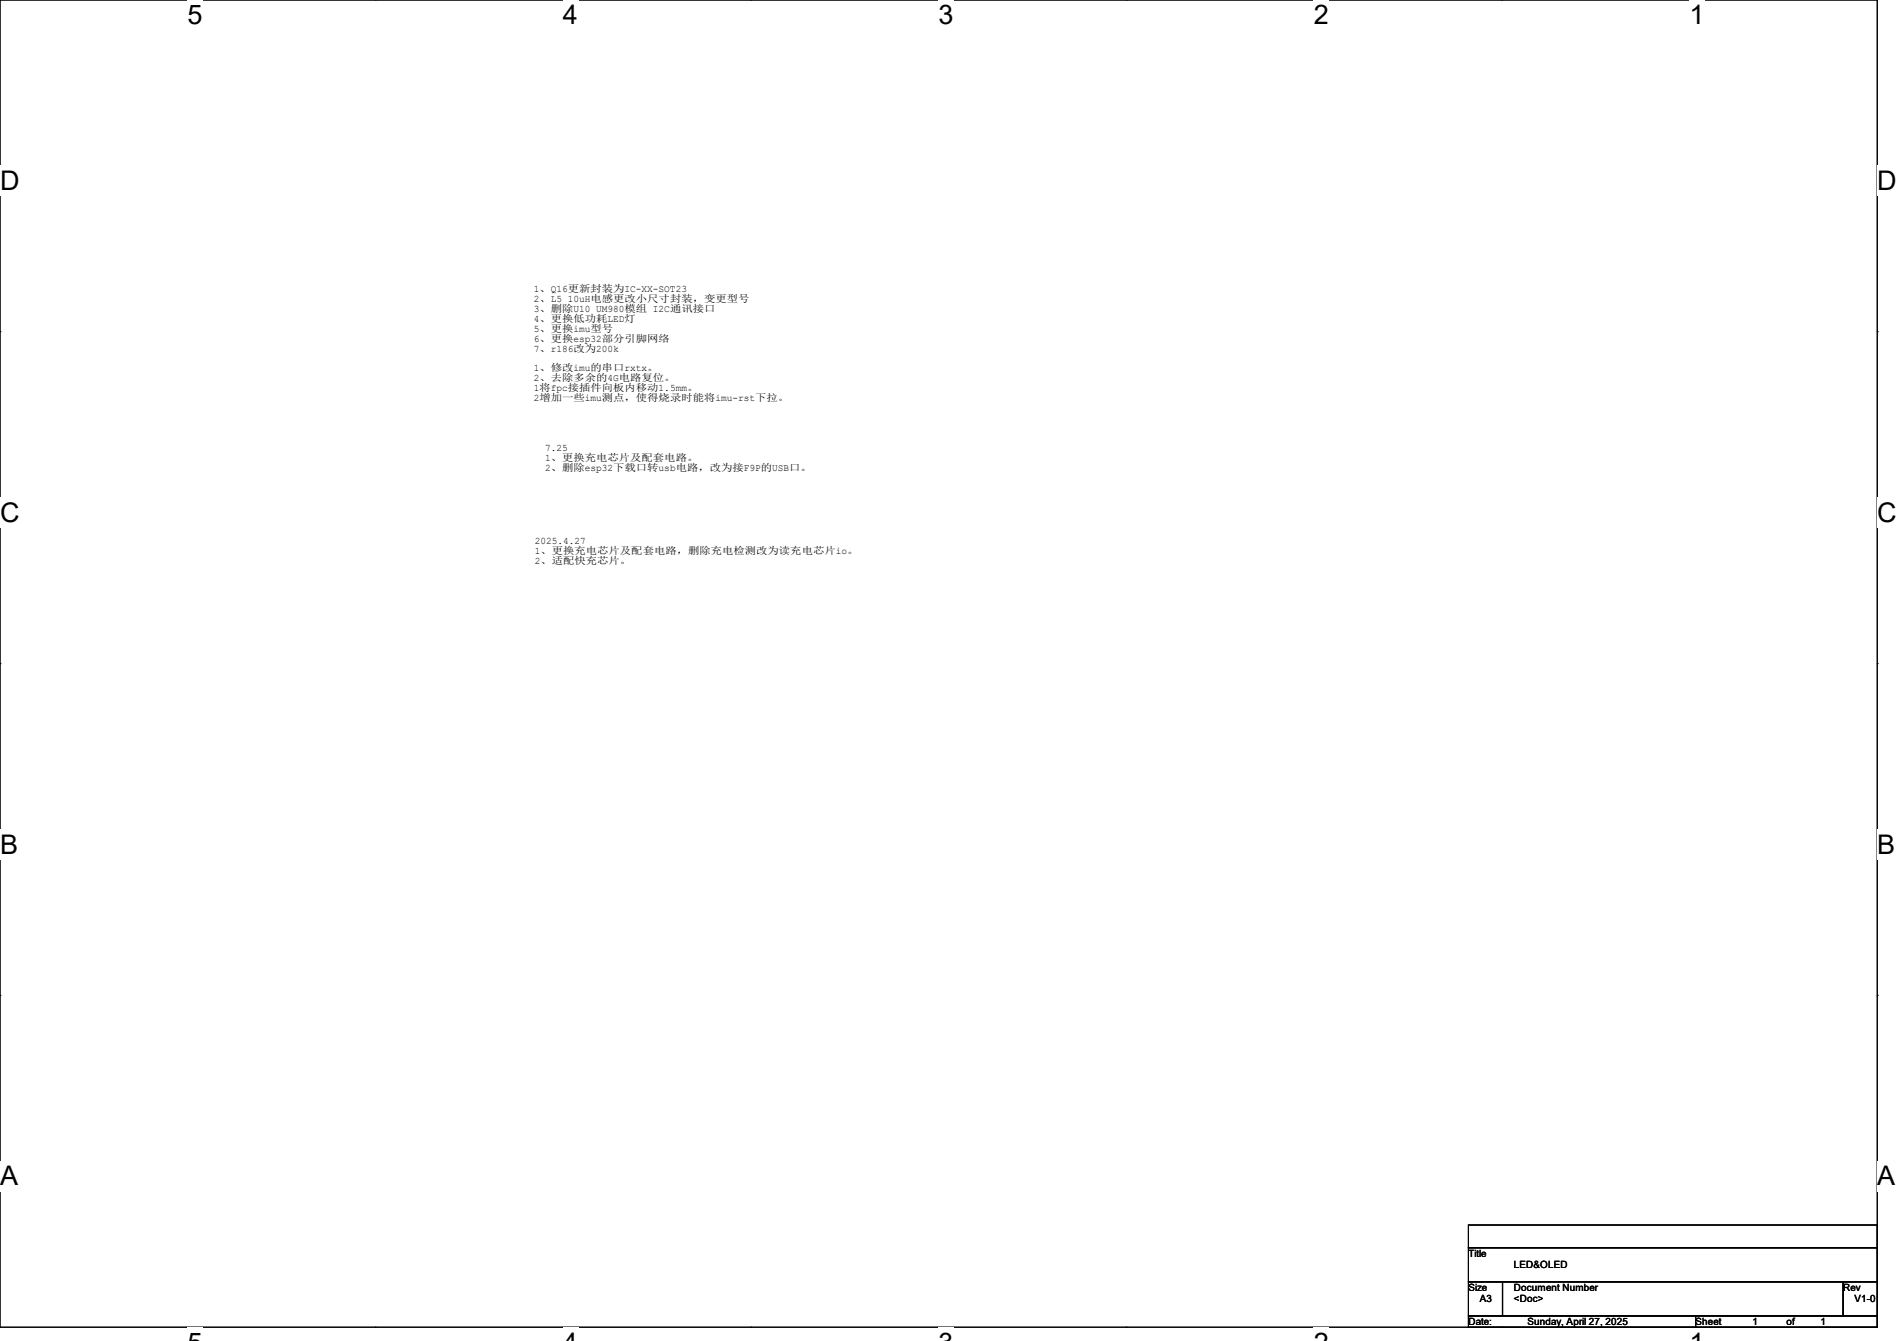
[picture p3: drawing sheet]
<svg xmlns="http://www.w3.org/2000/svg" width="297mm" height="210mm" viewBox="0 0 297 210" stroke-linecap="round" stroke-linejoin="round" font-family="sans-serif">
<defs><g id="words">
<g font-size="4.2">
<text x="29.4" y="3.8">5</text>
<text x="88.1" y="3.8">4</text>
<text x="146.9" y="3.8">3</text>
<text x="205.7" y="3.8">2</text>
<text x="264.5" y="3.8">1</text>
<text x="0" y="29.8">D</text>
<text x="293.9" y="29.8">D</text>
<text x="0" y="81.7">C</text>
<text x="293.9" y="81.7">C</text>
<text x="0" y="133.7">B</text>
<text x="293.9" y="133.7">B</text>
<text x="0" y="185.6">A</text>
<text x="293.9" y="185.6">A</text>
</g>
<g font-size="1.6">
<text x="83.6" y="45.7">1、Q16更新封装为IC-XX-SOT23</text>
<text x="83.6" y="47.2">2、L5 10uH电感更改小尺寸封装，变更型号</text>
<text x="83.6" y="48.8">3、删除U10 UM980模组 I2C通讯接口</text>
<text x="83.6" y="50.4">4、更换低功耗LED灯</text>
<text x="83.6" y="51.9">5、更换imu型号</text>
<text x="83.6" y="53.5">6、更换esp32部分引脚网络</text>
<text x="83.6" y="55.1">7、r186改为200k</text>
<text x="83.6" y="58.1">1、修改imu的串口rxtx。</text>
<text x="83.6" y="59.7">2、去除多余的4G电路复位。</text>
<text x="83.6" y="61.3">1将fpc接插件向板内移动1.5mm。</text>
<text x="83.6" y="62.8">2增加一些imu测点，使得烧录时能将imu-rst下拉。</text>
<text x="85.3" y="70.6">7.25</text>
<text x="85.3" y="72.1">1、更换充电芯片及配套电路。</text>
<text x="85.3" y="73.7">2、删除esp32下载口转usb电路，改为接F9P的USB口。</text>
<text x="83.7" y="85.1">2025.4.27</text>
<text x="83.7" y="86.7">1、更换充电芯片及配套电路，删除充电检测改为读充电芯片io。</text>
<text x="83.7" y="88.3">2、适配快充芯片。</text>
<text x="229.9" y="196.8">Title</text>
<text x="229.9" y="202.2">Size</text>
<text x="231.7" y="204">A3</text>
<text x="237" y="202.2">Document Number</text>
<text x="237" y="204">&lt;Doc&gt;</text>
<text x="237" y="198.6">LED&amp;OLED</text>
<text x="288.6" y="202.2">Rev</text>
<text x="290.4" y="204">V1-0</text>
<text x="229.9" y="207.5">Date:</text>
<text x="239.1" y="207.5">Sunday, April 27, 2025</text>
<text x="265.5" y="207.5">Sheet</text>
<text x="274.4" y="207.5">1</text>
<text x="279.7" y="207.5">of</text>
<text x="285" y="207.5">1</text>
</g>
</g></defs>
<path d="M0 0h293.9v207.9h-293.9z" fill="none" stroke="#000" stroke-width=".17"/>
<g fill="#fff">
<path d="M29.4 0h2.3v4.7h-2.3z"/>
<path d="M29.4 207.9h2.3v2.1h-2.3z"/>
</g>
<path d="M58.8 0h.1M58.8 207.9h.1" fill="none" stroke="#000" stroke-width=".17"/>
<g fill="#fff">
<path d="M88.1 0h2.4v4.7h-2.4z"/>
<path d="M88.1 207.9h2.4v2.1h-2.4z"/>
</g>
<path d="M117.6 0h.1M117.6 207.9h.1" fill="none" stroke="#000" stroke-width=".17"/>
<g fill="#fff">
<path d="M146.9 0h2.4v4.7h-2.4z"/>
<path d="M146.9 207.9h2.4v2.1h-2.4z"/>
</g>
<path d="M176.3 0h.1M176.3 207.9h.1" fill="none" stroke="#000" stroke-width=".17"/>
<g fill="#fff">
<path d="M205.7 0h2.4v4.7h-2.4z"/>
<path d="M205.7 207.9h2.4v2.1h-2.4z"/>
</g>
<path d="M235.1 0h.1M235.1 207.9h.1" fill="none" stroke="#000" stroke-width=".17"/>
<g fill="#fff">
<path d="M264.5 0h2.4v4.7h-2.4z"/>
<path d="M264.5 207.9h2.4v2.1h-2.4z"/>
<path d="M0 26h3v4.7h-3z"/>
<path d="M293.9 26h3.1v4.7h-3.1z"/>
<path d="M0 77.9h3v4.7h-3z"/>
<path d="M293.9 77.9h3.1v4.7h-3.1z"/>
</g>
<path d="M0 51.9h.1M293.9 51.9h.1" fill="none" stroke="#000" stroke-width=".17"/>
<g fill="#fff">
<path d="M0 129.9h2.8v4.7h-2.8z"/>
<path d="M293.9 129.9h2.9v4.7h-2.9z"/>
</g>
<path d="M0 103.9h.1M293.9 103.9h.1" fill="none" stroke="#000" stroke-width=".17"/>
<g fill="#fff">
<path d="M0 181.8h2.8v4.8h-2.8z"/>
<path d="M293.8 181.8h3v4.8h-3z"/>
</g>
<path d="M0 155.9h.1M293.9 155.9h.1M229.9 191.9h64v3.5h-64zM229.9 195.4h64v5.3h-64zM229.9 200.7h5.3v5.4h-5.3zM229.9 206.1h35.6v1.8h-35.6zM235.2 200.7h53.4v5.4h-53.4zM265.5 206.1h28.4v1.8h-28.4zM288.6 200.7h5.3v5.4h-5.3z" fill="none" stroke="#000" stroke-width=".17"/>
<use href="#words"/>
</svg>
